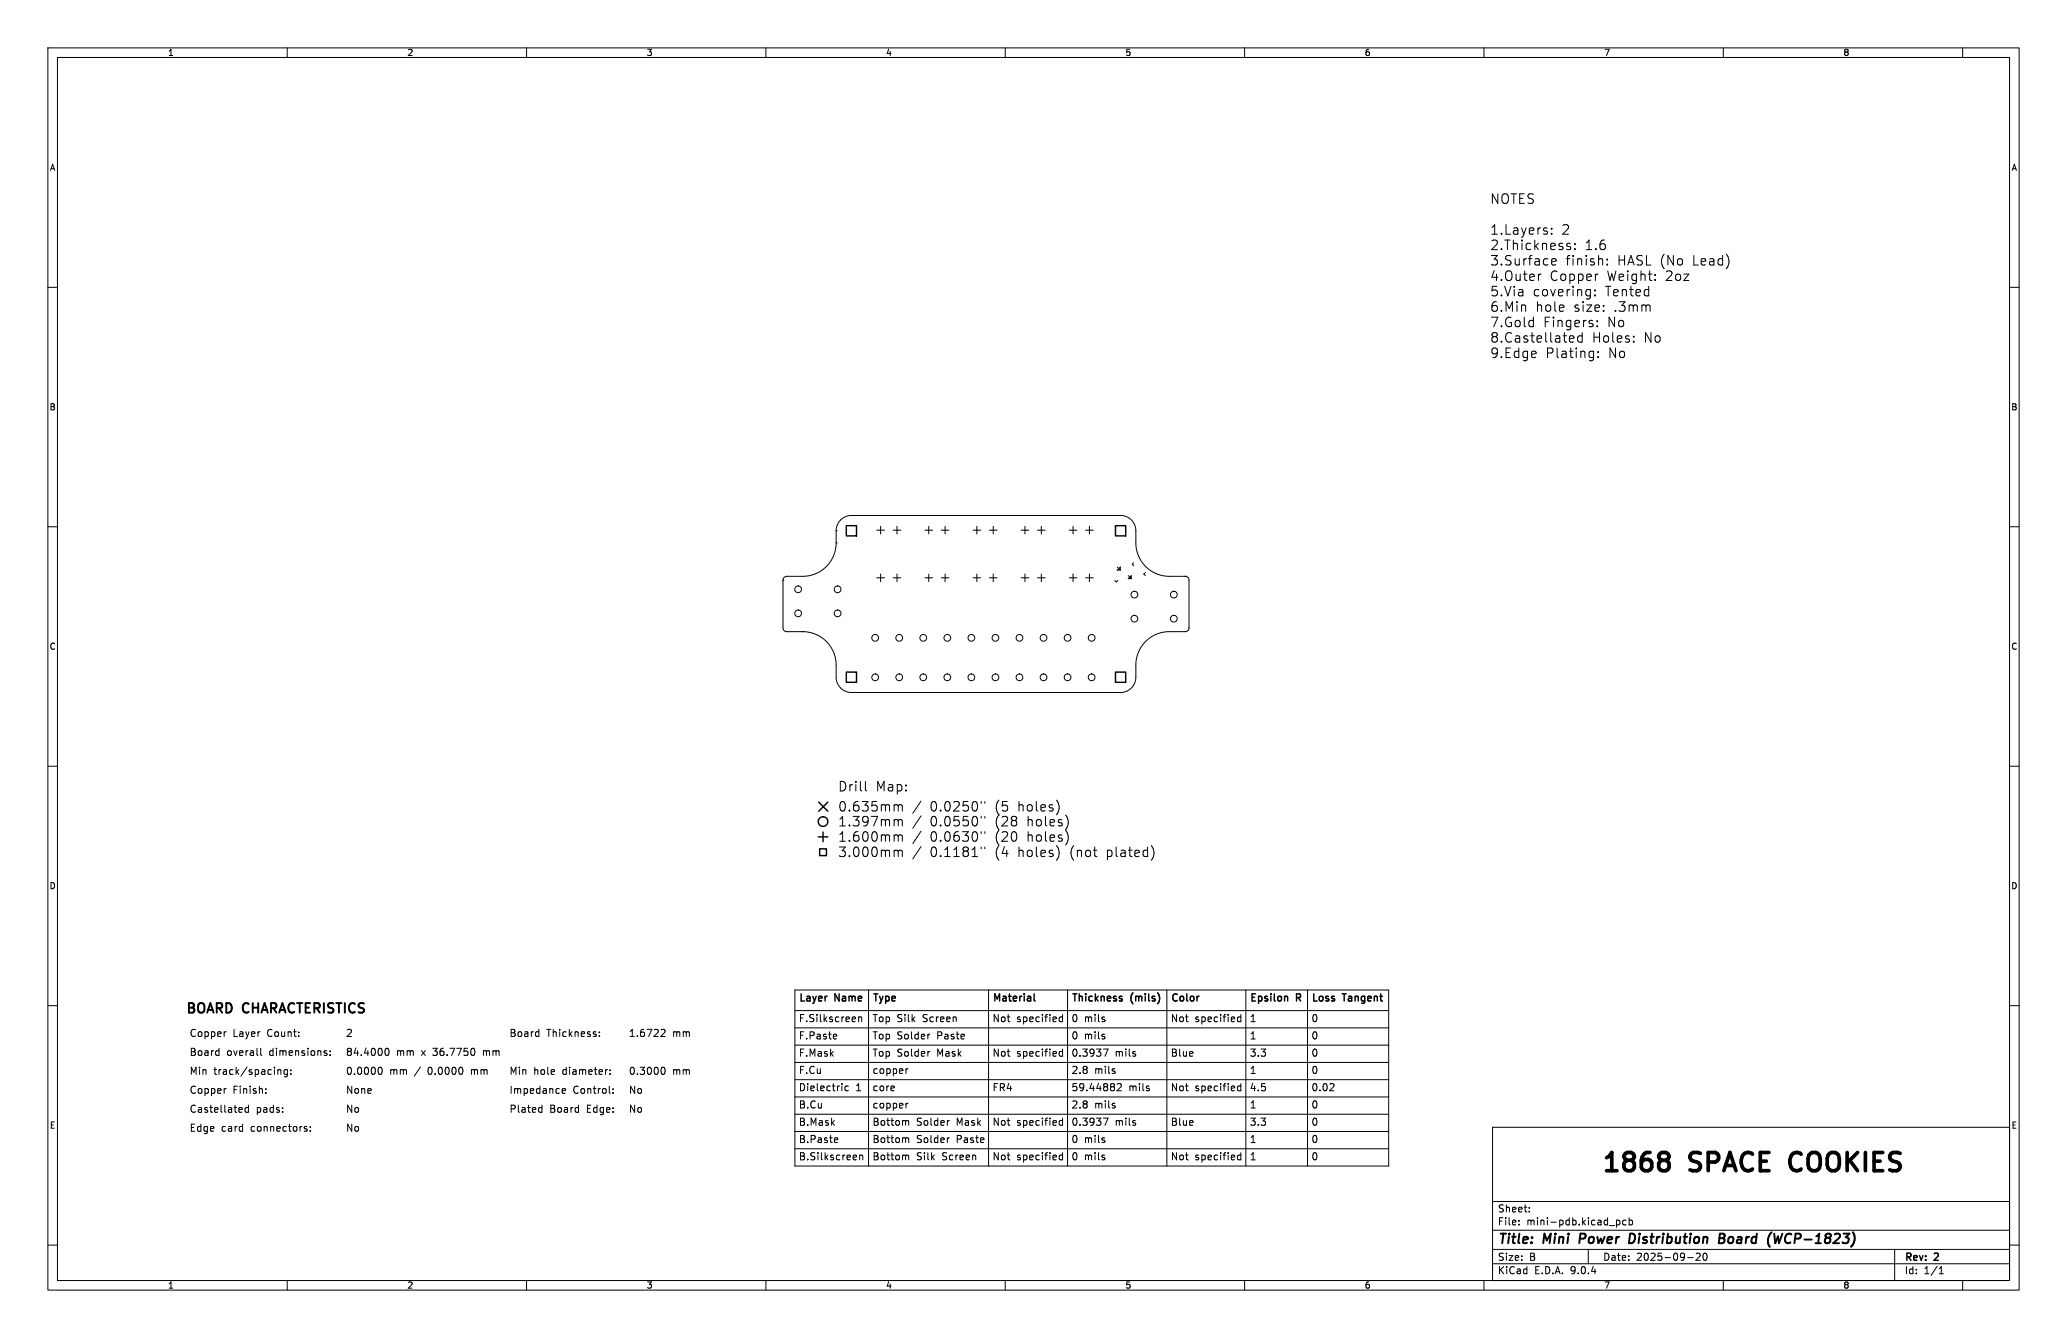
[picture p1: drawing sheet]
<svg xmlns="http://www.w3.org/2000/svg" width="432mm" height="279mm" viewBox="0 0 432 279" stroke-linecap="round" stroke-linejoin="round" font-family="sans-serif">
<defs><g id="words">
<g font-size="5.3">
<text x="334.4" y="245.8">1868</text>
<text x="353.3" y="245.8">SPACE</text>
<text x="375.7" y="245.8">COOKIES</text>
</g>
<g font-size="2.8">
<text x="311.1" y="43">NOTES</text>
<text x="311.1" y="49.4">1.Layers:</text>
<text x="311.1" y="52.6">2.Thickness:</text>
<text x="326.2" y="49.4">2</text>
<text x="331.1" y="52.6">1.6</text>
<text x="311.1" y="55.9">3.Surface</text>
<text x="311.1" y="59.1">4.Outer</text>
<text x="323.7" y="59.1">Copper</text>
<text x="327.1" y="55.9">finish:</text>
<text x="335.8" y="59.1">Weight:</text>
<text x="338" y="55.9">HASL (No</text>
<text x="348.2" y="59.1">2oz</text>
<text x="354" y="55.9">Lead)</text>
<text x="311.1" y="62.3">5.Via</text>
<text x="311.1" y="65.5">6.Min</text>
<text x="320.2" y="62.3">covering:</text>
<text x="320.8" y="65.5">hole</text>
<text x="328.9" y="65.5">size:</text>
<text x="335.5" y="62.3">Tented</text>
<text x="337.5" y="65.5">.3mm</text>
<text x="311.1" y="68.7">7.Gold</text>
<text x="311.1" y="72">8.Castellated</text>
<text x="322.4" y="68.7">Fingers:</text>
<text x="332.6" y="72">Holes:</text>
<text x="335.9" y="68.7">No</text>
<text x="343.6" y="72">No</text>
<text x="311.1" y="75.2">9.Edge</text>
<text x="322.9" y="75.2">Plating:</text>
<text x="336.1" y="75.2">No</text>
<text x="38.7" y="212.6">BOARD</text>
<text x="50.9" y="212.6">CHARACTERISTICS</text>
<text x="312.8" y="260.3">Title:</text>
<text x="322.5" y="260.3">Mini</text>
<text x="330.8" y="260.3">Power</text>
<text x="342" y="260.3">Distribution</text>
<text x="361.5" y="260.3">Board</text>
<text x="372.5" y="260.3">(WCP-1823)</text>
</g>
<g font-size="2.1">
<text x="166.8" y="209.9">Layer</text>
<text x="174.5" y="209.9">Name</text>
<text x="182.2" y="209.9">Type</text>
<text x="207.3" y="209.9">Material</text>
<text x="223.8" y="209.9">Thickness</text>
<text x="236.3" y="209.9">(mils)</text>
<text x="244.5" y="209.9">Color</text>
<text x="261" y="209.9">Epsilon</text>
<text x="270.9" y="209.9">R</text>
<text x="273.9" y="209.9">Loss</text>
<text x="280.6" y="209.9">Tangent</text>
<text x="166.8" y="213.6">F.Silkscreen</text>
<text x="182.2" y="213.6">Top Silk</text>
<text x="192.5" y="213.6">Screen</text>
<text x="207.3" y="213.6">Not</text>
<text x="212.2" y="213.6">specified</text>
<text x="223.8" y="213.6">0 mils</text>
<text x="244.5" y="213.6">Not</text>
<text x="249.4" y="213.6">specified</text>
<text x="261" y="213.6">1</text>
<text x="273.9" y="213.6">0</text>
<text x="39.5" y="220.9">Board</text>
<text x="39.5" y="217">Copper</text>
<text x="47.4" y="220.9">overall</text>
<text x="48.7" y="217">Layer</text>
<text x="56.1" y="217">Count:</text>
<text x="56.5" y="220.9">dimensions:</text>
<text x="72.1" y="220.9">84.4000</text>
<text x="72.1" y="217">2</text>
<text x="82.9" y="220.9">mm</text>
<text x="88.3" y="220.9">x</text>
<text x="91" y="220.9">36.7750</text>
<text x="101.7" y="220.9">mm</text>
<text x="106.3" y="217">Board</text>
<text x="114.2" y="217">Thickness:</text>
<text x="131.2" y="217">1.6722</text>
<text x="140.5" y="217">mm</text>
<text x="166.8" y="220.8">F.Mask</text>
<text x="166.8" y="217.2">F.Paste</text>
<text x="182.2" y="217.2">Top Solder</text>
<text x="182.2" y="220.8">Top Solder</text>
<text x="195.5" y="217.2">Paste</text>
<text x="195.5" y="220.8">Mask</text>
<text x="207.3" y="220.8">Not</text>
<text x="212.2" y="220.8">specified</text>
<text x="223.8" y="220.8">0.3937</text>
<text x="223.8" y="217.2">0 mils</text>
<text x="232.8" y="220.8">mils</text>
<text x="244.5" y="220.8">Blue</text>
<text x="261" y="217.2">1</text>
<text x="261" y="220.8">3.3</text>
<text x="273.9" y="217.2">0</text>
<text x="273.9" y="220.8">0</text>
<text x="39.5" y="224.9">Min</text>
<text x="44.7" y="224.9">track/spacing:</text>
<text x="72.1" y="224.9">0.0000</text>
<text x="81.4" y="224.9">mm</text>
<text x="86.9" y="224.9">/</text>
<text x="89.9" y="224.9">0.0000</text>
<text x="99.2" y="224.9">mm</text>
<text x="106.3" y="224.9">Min</text>
<text x="111.5" y="224.9">hole</text>
<text x="117.8" y="224.9">diameter:</text>
<text x="131.2" y="224.9">0.3000</text>
<text x="140.5" y="224.9">mm</text>
<text x="166.8" y="224.4">F.Cu</text>
<text x="182.2" y="224.4">copper</text>
<text x="223.8" y="224.4">2.8</text>
<text x="228.5" y="224.4">mils</text>
<text x="261" y="224.4">1</text>
<text x="273.9" y="224.4">0</text>
<text x="39.5" y="232.8">Castellated</text>
<text x="39.5" y="228.9">Copper</text>
<text x="48.7" y="228.9">Finish:</text>
<text x="53.6" y="232.8">pads:</text>
<text x="72.1" y="228.9">None</text>
<text x="72.1" y="232.8">No</text>
<text x="106.3" y="232.8">Plated</text>
<text x="106.3" y="228.9">Impedance</text>
<text x="114.9" y="232.8">Board</text>
<text x="119.7" y="228.9">Control:</text>
<text x="122.8" y="232.8">Edge:</text>
<text x="131.2" y="232.8">No</text>
<text x="131.2" y="228.9">No</text>
<text x="166.8" y="228">Dielectric</text>
<text x="166.8" y="231.6">B.Cu</text>
<text x="178.6" y="228">1</text>
<text x="182.2" y="231.6">copper</text>
<text x="182.2" y="228">core</text>
<text x="207.3" y="228">FR4</text>
<text x="223.8" y="231.6">2.8</text>
<text x="223.8" y="228">59.44882</text>
<text x="228.5" y="231.6">mils</text>
<text x="235.6" y="228">mils</text>
<text x="244.5" y="228">Not</text>
<text x="249.4" y="228">specified</text>
<text x="261" y="231.6">1</text>
<text x="261" y="228">4.5</text>
<text x="273.9" y="228">0.02</text>
<text x="273.9" y="231.6">0</text>
<text x="39.5" y="236.8">Edge</text>
<text x="46.3" y="236.8">card</text>
<text x="52.7" y="236.8">connectors:</text>
<text x="72.1" y="236.8">No</text>
<text x="166.8" y="238.8">B.Paste</text>
<text x="166.8" y="235.2">B.Mask</text>
<text x="182.2" y="238.8">Bottom</text>
<text x="182.2" y="235.2">Bottom</text>
<text x="191.3" y="238.8">Solder</text>
<text x="191.3" y="235.2">Solder</text>
<text x="199.5" y="238.8">Paste</text>
<text x="199.5" y="235.2">Mask</text>
<text x="207.3" y="235.2">Not</text>
<text x="212.2" y="235.2">specified</text>
<text x="223.8" y="238.8">0 mils</text>
<text x="223.8" y="235.2">0.3937</text>
<text x="232.8" y="235.2">mils</text>
<text x="244.5" y="235.2">Blue</text>
<text x="261" y="238.8">1</text>
<text x="261" y="235.2">3.3</text>
<text x="273.9" y="238.8">0</text>
<text x="273.9" y="235.2">0</text>
<text x="166.8" y="242.4">B.Silkscreen</text>
<text x="182.2" y="242.4">Bottom</text>
<text x="191.3" y="242.4">Silk</text>
<text x="196.5" y="242.4">Screen</text>
<text x="207.3" y="242.4">Not</text>
<text x="212.2" y="242.4">specified</text>
<text x="223.8" y="242.4">0 mils</text>
<text x="244.5" y="242.4">Not</text>
<text x="249.4" y="242.4">specified</text>
<text x="261" y="242.4">1</text>
<text x="273.9" y="242.4">0</text>
<text x="312.8" y="256.1">File:</text>
<text x="312.8" y="253.4">Sheet:</text>
<text x="318.9" y="256.1">mini-pdb.kicad_pcb</text>
<text x="312.8" y="263.5">Size:</text>
<text x="319.5" y="263.5">B</text>
<text x="334.8" y="263.5">Date:</text>
<text x="341.8" y="263.5">2025-09-20</text>
<text x="397.8" y="263.7">Rev:</text>
<text x="404.2" y="263.7">2</text>
<text x="312.8" y="266.3">KiCad</text>
<text x="320.5" y="266.3">E.D.A.</text>
<text x="328.1" y="266.3">9.0.4</text>
<text x="397.8" y="266.3">Id:</text>
<text x="401.9" y="266.3">1/1</text>
</g>
<g font-size="1.8">
<text x="35" y="11.9">1</text>
<text x="85" y="11.9">2</text>
<text x="135" y="11.9">3</text>
<text x="185" y="11.9">4</text>
<text x="235" y="11.9">5</text>
<text x="285" y="11.9">6</text>
<text x="335" y="11.9">7</text>
<text x="385" y="11.9">8</text>
<text x="10.3" y="35.9">A</text>
<text x="420.1" y="35.9">A</text>
<text x="10.3" y="85.9">B</text>
<text x="420.1" y="85.9">B</text>
<text x="10.3" y="135.9">C</text>
<text x="420.1" y="135.9">C</text>
<text x="10.3" y="185.9">D</text>
<text x="420.1" y="185.9">D</text>
<text x="10.3" y="235.9">E</text>
<text x="420.1" y="235.9">E</text>
<text x="35" y="269.3">1</text>
<text x="85" y="269.3">2</text>
<text x="135" y="269.3">3</text>
<text x="185" y="269.3">4</text>
<text x="235" y="269.3">5</text>
<text x="285" y="269.3">6</text>
<text x="335" y="269.3">7</text>
<text x="385" y="269.3">8</text>
</g>
</g></defs>
<g fill="none" stroke="#000" stroke-width=".21">
<path d="M10 10h411.8v259.4h-411.8zM12 12h407.8v255.4h-407.8zM60 10v2M110 10v2M160 10v2M210 10v2M260 10v2M310 10v2M360 10v2M410 10v2M321.9 57.2l-.3 .1-.2 .3M324.1 48.7v.2"/>
<path d="M324.1 47.7v.2M324.1 54.7l1-.2-.1-.4-.6-.1-.3 .3 .1 1h.8M327.4 51.4l.6 .2 .1 .1-.1 .3-.5 .1M327.4 50.9h.6M329 51.9v.2M329 50.9v.2M333.7 57.2h.2M335.8 55.2v.2M335.8 54.1v.2M10 60h2M320.1 66.9l.2 .1M320.3 66.2v2"/>
<path d="M320.3 68.1l-.2 .1M320.8 73.4l.1 .4-1 .2M328.7 71.4h-.6M328.7 70.2l.1 .4-.9 .2M329.7 70.3v1l.2 .1h.6M330.5 69.4v2M332.7 73.3l.2 .1M332.9 73.3l-.1 1.8M332.9 74.6l-.2 .1M333.2 61.6v.2M333.2 60.6v.1M333.7 68v.2"/>
<path d="M333.7 67v.2M333.9 74.5v.2M333.9 73.4v.2M341.3 71.3v.1M341.3 70.2v.2M419.8 60h2M10 110h2M174.7 113.4h.1M174.7 113.4l-.2 1.6-.6 1.6-1 1.4-1.2 1.1-1.4 .7-1.4 .4-4.7 .2-.5 .3-.1 .4M174.7 110.8l.2-1.1 .6-1.1 1-.7 1.2-.3 56.8 .1 1.5 .6 1 1.2 .3 1v3.2l.2 1.5 .8 1.7 1.1 1.5 1.5 1.1 1.7 .7 1.4 .1h3.6M174.7 110.8h.1M174.7 110.8v2.6"/>
<path d="M183.2 110.7h1.6M184 109.9v1.6M184 119.9v1.6M186.6 110.7h1.6M187.4 109.9v1.6M187.4 119.9v1.6M193.2 110.7h1.6M194 109.9v1.6M194 119.9v1.6M196.6 110.7h1.6M197.4 109.9v1.6M197.4 119.9v1.6"/>
<path d="M203.3 110.7h1.6M204.1 109.9v1.6M204.1 119.9v1.6M206.7 110.7h1.6M207.5 109.9v1.6M207.5 119.9v1.6M213.3 110.7h1.6M214.1 109.9v1.6M214.1 119.9v1.6M216.7 110.7h1.6M217.5 109.9v1.6M217.5 119.9v1.6"/>
<path d="M223.4 110.7h1.6M224.2 109.9v1.6M224.2 119.9v1.6M226.8 110.7h1.6M227.6 109.9v1.6M227.6 119.9v1.6M233.4 118.4l.6 .6M233.7 118.7l.3-.3v.6h-.6zM236.8 117.5l-.3 .3 .3 .4M239.3 119.6l-.4 .3 .4 .3M419.8 110h2M163.6 121.1h.1"/>
<path d="M163.6 121.1v10.3l.3 .3 .4 .2h3.4M167.7 131.9l1.5 .2 1.5 .5 1.3 .8 1.1 1.1 .9 1.4 .5 1.5 .2 1.2v3.1l.3 1.1 .5 .7 .7 .6 .8 .4 .9 .1M167.7 131.9h.1M183.2 120.7h1.6M186.6 120.7h1.6M193.2 120.7h1.6M196.6 120.7h1.6M203.3 120.7h1.6M206.7 120.7h1.6M213.3 120.7h1.6M216.7 120.7h1.6M223.4 120.7h1.6"/>
<path d="M226.8 120.7h1.6M232.9 121.2l.3 .3 .3-.3M235.7 120.2l.6 .6M235.7 120.8l.6-.6v.6zM247.6 120.3l.5 .3 .3 .5-.1 10.4-.6 .4h-3.8l-1.5 .3-1.6 .6-1.4 1.1-1.2 1.5-.7 1.7-.2 1.4v3.2l-.2 .9-.8 1.1-1.2 .7-1 .2h-56.2M247.6 120.3h.1M10 160h2M177.9 144.6h.1M419.8 160h2M175.4 176.9h1.2l-.7 .7 .6 .2v.9l-.3 .2h-.6l-.2-.2M175.4 171l.6-.5v2M175.4 174.2l.6-.5v2"/>
<path d="M175.4 172.5h1.2M175.4 175.7h1.2M175.5 163.2a1.01 1.01 0 0 1 1.2 1 1.01 1.01 0 0 1-1.2 1zM175.6 167.6l.5-.2a1.25 1.25 0 0 1 0 2h-.2a1.22 1.22 0 0 1-.3-1.8zM177.4 172.3v.2M177.4 169.2v.2M177.4 178.7v.2M177.4 175.5v.2M177.5 163.8v1.4M178.1 163.8l-.4 .1-.2 .3M178.2 170.5h1.2l-.6 .7 .6 .2v.9l-.3 .2h-.6l-.3-.2M178.6 177l.4-.1a1.25 1.25 0 0 1 0 2h-.2a1.21 1.21 0 0 1-.2-1.9z"/>
<path d="M178.8 163.2v.2M178.8 163.8v1.4M179.3 173.7l-.7 .1a1.57 1.57 0 0 0-.1 1.7l.2 .2 .6-.1 .1-.3v-.5l-.3-.4h-.4l-.4 .4M179.3 167.4a.83 .83 0 0 0-1 .8v.8l.2 .3 .6 .1 .3-.2v-.7l-.1-.3-.6-.1-.4 .4M179.7 163.2v1.7l.3 .3M180.1 167.4h1.3l-.7 .7 .6 .2v.9l-.3 .2h-.6l-.3-.2M180.4 177.1a.58 .58 0 0 1 .7-.1 .58 .58 0 0 1 .3 .6l-.1 .9a.49 .49 0 0 1-.5 .4 .49 .49 0 0 1-.5-.4 1.71 1.71 0 0 1 .1-1.4zM180.4 173.9a.57 .57 0 0 1 .7-.1 .57 .57 0 0 1 .3 .6l-.1 .9a.49 .49 0 0 1-.5 .4 .49 .49 0 0 1-.5-.4 1.71 1.71 0 0 1 .1-1.4zM180.8 163.2v1.7l.3 .3M181.4 171.3l-.4 .4-.6-.1-.2-.3 .1-.6 .3-.2 .6 .1 .2 .3v.7a.83 .83 0 0 1-1 .9M182 170.5h1.4l-.9 2M182.4 173.8a.59 .59 0 0 1 .6 0 .59 .59 0 0 1 .3 .6l-.1 .9a.49 .49 0 0 1-.5 .4 .49 .49 0 0 1-.5-.4l-.1-.9z"/>
<path d="M182.4 177l.4-.1a1.25 1.25 0 0 1 0 2h-.2a1.21 1.21 0 0 1-.2-1.9zM183.2 167.4h-1l-.1 .9 .3-.2 .7 .1 .2 .3-.1 .7-.3 .2h-.5l-.3-.2M183.4 165.2v-2l.6 1.4 .7-1.4v2M184.1 168.2a.5 .5 0 0 1 .9 .1M184.1 171.3l.6-.2 .3 .3M184.1 177.7l.6-.2 .3 .3M184.1 174.5l.6-.2 .3 .3M184.1 168v1.4M184.1 171.1v1.4M184.1 174.3v1.4M184.1 177.5v1.4M185 168.3l.3-.3 .4 .1 .1 1.3"/>
<path d="M185 177.8l.3-.3 .4 .1 .1 1.3M185 174.6l.3-.3 .4 .1 .1 1.3M185 171.4l.3-.3 .4 .1 .1 1.3M185 168.3v1.1M185 171.4v1.1M185 174.6v1.1M185 177.8v1.1M185.6 163.9l.6-.1 .3 .3v1l-.7 .1a.39 .39 0 0 1-.3-.4 .39 .39 0 0 1 .3-.4l.7-.1M186.8 171.3l.6-.2 .2 .3M186.8 174.5l.6-.2 .2 .3M186.8 168.2a.5 .5 0 0 1 .8 .1M186.8 177.7l.6-.2 .2 .3"/>
<path d="M186.8 168v1.4M186.8 171.1v1.4M186.8 174.3v1.4M186.8 177.5v1.4M187.4 163.9l.6-.1 .4 .4v.6l-.2 .3h-.8M187.4 163.8v2M187.6 168.3l.3-.3 .5 .1 .1 1.3M187.6 174.6l.3-.3 .5 .1 .1 1.3M187.6 177.8l.3-.3 .5 .1 .1 1.3M187.6 171.4l.3-.3 .5 .1 .1 1.3M187.6 168.3v1.1M187.6 171.4v1.1"/>
<path d="M187.6 174.6v1.1M187.6 177.8v1.1M189.3 163.9v.2M189.3 165v.2M192.4 167.3l-1.7 2.5M192.4 176.8l-1.7 2.5M192.4 170.4l-1.7 2.5M192.4 173.6l-1.7 2.5M194.7 170.7a.56 .56 0 0 1 .7-.1 .56 .56 0 0 1 .2 .6l-.1 .9a.49 .49 0 0 1-.4 .4 .49 .49 0 0 1-.5-.4l-.1-.9zM194.7 173.9a.57 .57 0 0 1 .7-.1 .57 .57 0 0 1 .2 .6l-.1 .9a.49 .49 0 0 1-.4 .4 .49 .49 0 0 1-.5-.4l-.1-.9zM194.7 177.1l.5-.2a1.25 1.25 0 0 1 0 2h-.2a1.22 1.22 0 0 1-.3-1.8zM194.7 167.6l.5-.2a1.25 1.25 0 0 1 0 2h-.2a1.22 1.22 0 0 1-.3-1.8z"/>
<path d="M196.5 172.3v.2M196.5 178.7v.2M196.5 175.5v.2M196.5 169.2v.2M197.4 177.4l.5-.5v2M197.4 178.9h1.1M197.5 167.6l.5-.2a1.25 1.25 0 0 1 0 2h-.2a1.22 1.22 0 0 1-.3-1.8zM197.6 173.8l.2-.1a1.03 1.03 0 0 1 .6 1.6 .49 .49 0 0 1-.5 .4 .49 .49 0 0 1-.5-.4v-.9zM197.6 170.6a.59 .59 0 0 1 .7 0 .59 .59 0 0 1 .2 .6l-.1 .9a.49 .49 0 0 1-.5 .4 .49 .49 0 0 1-.5-.4v-.9zM199.3 167.6l.2-.2 .7 .1a.54 .54 0 0 1 .1 .7l-1.1 1.2h1.2M199.3 177.4l.5-.5v2M199.3 178.9h1.1"/>
<path d="M200.2 173.7l-.6 .1a1.45 1.45 0 0 0-.3 1.6l.3 .3 .6-.1 .2-.3v-.5l-.4-.4h-.4l-.3 .4M200.3 170.5h-.9l-.1 .9 .2-.2 .7 .1 .2 .3-.1 .7-.3 .2h-.5l-.2-.2M201.1 173.7h1.2l-.7 .7 .6 .2v.9l-.3 .2h-.5l-.3-.2M201.5 177.7l-.3 .4v.4l.3 .4 .6-.1 .2-.3v-.4l-.4-.4M201.5 177.7a.43 .43 0 0 1-.3-.4 .43 .43 0 0 1 .3-.4h.4a.43 .43 0 0 1 .4 .4 .43 .43 0 0 1-.4 .4M201.5 177.7h.4M202.2 167.4h-.9l-.1 .9 .2-.2 .7 .1 .2 .3-.1 .7-.3 .2h-.5l-.2-.2M202.2 170.5h-.9l-.1 .9 .2-.2 .7 .1 .2 .3-.1 .7-.3 .2h-.5l-.2-.2M203.1 177.4l.5-.5v2M203.1 178.9h1.1M203.3 173.9a.58 .58 0 0 1 .7-.1 .58 .58 0 0 1 .2 .6l-.1 .9a.49 .49 0 0 1-.5 .4 .49 .49 0 0 1-.4-.4l-.1-.9zM203.3 170.7a.57 .57 0 0 1 .7-.1 .57 .57 0 0 1 .2 .6l-.1 .9a.56 .56 0 0 1-.7 .3 .56 .56 0 0 1-.3-.7z"/>
<path d="M203.3 167.6l.4-.2a1.25 1.25 0 0 1 0 2h-.2a1.22 1.22 0 0 1-.2-1.8zM205 167.4v.3M205 170.5v.4M205 173.7v.4M205 176.9v.4M205.7 167.4v.3M205.7 170.5v.4M205.7 173.7v.4M205.7 176.9v.4M208.7 173.4a2.29 2.29 0 0 0 0 3M208.7 176.6a2.29 2.29 0 0 0 0 3M208.7 167.1a2.53 2.53 0 0 0-.1 3.1 2.3 2.3 0 0 0 .1 3"/>
<path d="M209.4 173.9l.2-.2h.5l.3 .2 .1 .3-.1 .3-1.1 1.2h1.2M209.4 170.7l.2-.2h.5l.3 .2 .1 .3-.1 .3-1.1 1.2h1.2M209.8 176.8l-.4 1.4h1.2M210.3 177.5v1.4M210.4 167.4h-1v.9l.2-.2 .7 .1 .2 .3-.1 .7-.3 .2h-.5l-.2-.2M211.4 173.9a.48 .48 0 0 1 .5-.2 .48 .48 0 0 1 .4 .4 1.13 1.13 0 0 1-.4 1.6h-.2a1.22 1.22 0 0 1-.3-1.8zM211.6 171.3a.43 .43 0 0 1-.3-.4 .43 .43 0 0 1 .3-.4h.4a.43 .43 0 0 1 .4 .4 .43 .43 0 0 1-.4 .4M211.6 171.3l-.3 .4 .1 .6 .2 .2 .6-.1 .2-.3v-.4l-.4-.4M211.6 171.3h.4M212.9 168.2a.5 .5 0 0 1 .8 .1v1.1M212.9 177.7l.3-.2 .4 .1 .1 1.3M212.9 167.4v2"/>
<path d="M212.9 176.9v2M214.7 177.7a.54 .54 0 0 1 .5-.2 .54 .54 0 0 1 .4 .4v.6a.55 .55 0 0 1-.5 .4 .55 .55 0 0 1-.5-.4zM214.7 168.2a.55 .55 0 0 1 .9 .2v.6a.54 .54 0 0 1-.5 .4 .54 .54 0 0 1-.5-.4zM214.8 171.3l.3-.2 .4 .1 .1 1.3M214.8 174.5l.3-.2 .4 .1 .1 1.3M214.8 170.5v2M214.8 173.7v2M216.5 176.9v1.7l.3 .3M216.5 167.4v1.7l.3 .3M216.7 174.4h.7l.1 .3v.6a.54 .54 0 0 1-.5 .4 .54 .54 0 0 1-.5-.4v-.6zM216.7 171.2h.7l.1 .3v.6a.54 .54 0 0 1-.5 .4 .54 .54 0 0 1-.5-.4v-.6zM217.4 168.7l1-.2-.1-.4-.6-.1-.3 .3 .1 1h.8"/>
<path d="M217.4 178.2l1-.2-.1-.4-.6-.1-.3 .3 .1 1h.8M218.4 173.7v1.7l.3 .3M218.4 170.5v1.7l.3 .3M219.4 171.8l.9-.2-.1-.4-.6-.1-.2 .3v1h.8M219.4 175l.9-.2-.1-.4-.6-.1-.2 .3v1h.8M219.9 168.1l-.5-.1-.2 .3 .1 .3 .6 .2v.5h-.7M219.9 177.6l-.5-.1-.2 .3 .1 .3 .6 .2v.5h-.7M220.7 176.6a2.31 2.31 0 0 1 0 3M220.7 167.1a2.29 2.29 0 0 1 0 3M221.8 171.2l-.4-.1-.3 .3 .1 .3 .6 .2v.5h-.7M221.8 174.4l-.4-.1-.3 .3 .1 .3 .6 .2v.5h-.7M222.6 170.2a2.29 2.29 0 0 1 0 3"/>
<path d="M222.6 173.4a2.29 2.29 0 0 1 0 3M224.3 176.6a2.29 2.29 0 0 0 0 3M225.1 177.7l.3-.2 .4 .1 .1 1.3M225.1 177.5v1.4M226.9 177.7a.54 .54 0 0 1 .5-.2 .54 .54 0 0 1 .4 .4v.6a.54 .54 0 0 1-.5 .4 .54 .54 0 0 1-.5-.4zM228.4 177.5h.8M228.7 176.9v1.7l.1 .2 .4 .1M231.4 177.6l.5-.1 .4 .4v.6l-.2 .3h-.7M231.4 177.5v2M233.2 176.9v1.7l.2 .3M234.2 177.6h.8l.1 1.3M235.1 178l-.7 .1a.39 .39 0 0 0-.3 .4 .39 .39 0 0 0 .3 .4l.7-.1"/>
<path d="M235.7 177.5h.8M236 176.9v1.7l.1 .2 .4 .1M237.1 178.2l.9-.2-.1-.4-.5-.1-.3 .3 .1 1h.7M239.7 177.6l-.5-.1-.4 .4v.6l.2 .3h.7M239.7 176.9v2M240.5 176.6a2.31 2.31 0 0 1 0 3M10 210h2M45.6 219.4l.2 .1M45.8 218.9v1.5M47.3 215.4l-.3 .1M54.5 218.9v1.3l.2 .2M68.1 219.9l.2 .2-.2 .3"/>
<path d="M68.1 219.4l.2 .1M69 219.5v.1M80.6 219l.2-.1a.8 .8 0 0 1 .5 .8 .8 .8 0 0 1-.5 .7 1 1 0 0 1-.2-1.4zM99.1 219.2v.9M101 219.4v1M101.2 219.4l-.2 .1M112.4 215.4l.2 .1M112.6 214.9v1.5M112.6 216.4h-.2M125.2 216.3v.1M125.2 215.5v.2M138.2 215l.5-.1 .2 .5-.9 1h.9"/>
<path d="M166.1 206.7h124v36.8h-124zM166.1 218.2h124M166.1 214.6h124M166.1 211h124M174.6 216l.2 .3-.7 .2M174.7 216.9l-.1 .1M179.4 212.5l.2-.1h.3l.1 1M179.4 212.4v1M181.4 206.7v36.8M194.3 216l-.4 .1M194.3 219.6l-.4 .1M199.7 212.4l.1 1"/>
<path d="M201.4 216l.1 .3-.7 .2M206.5 206.7v36.8M222 212.4h-.5l-.2 .2 .1 .7h.6M222 219.6h-.5l-.2 .2 .1 .7h.6M222 211.9v1.5M222 219.1v1.5M223 206.7v36.8M230.5 219.1h1l-.7 1.5M230.6 212.9l.2 .2-.2 .3M230.6 216.5l.2 .2-.2 .3M230.6 212.4h.2M230.6 216h.2"/>
<path d="M237 219.6h.2M243.8 206.7v36.8M259.2 212.4h-.4l-.3 .2 .1 .7h.6M259.2 211.9v1.5M260.3 206.7v36.8M273.1 206.7v36.8M419.8 210h2M45.8 220.3l-.2 .1M47.3 227.3l-.3 .1M50.5 231.3l.1 .3-.7 .2M51.9 231.3h-.4l-.3 .3 .1 .6h.6M51.9 230.8v1.5"/>
<path d="M55.5 227.4v.1M55.5 228.2v.1M58.1 223.4h.5l.1 1M60 223.4h-.4l-.3 .2 .2 .7h.5M60 223.4v1.2l-.2 .3-.4-.1M60.8 224.2v.2M60.8 223.4v.2M64 235.7l.2 .2-.2 .3M64 235.2l.1 .1M64.8 236.1v.1M64.8 235.3v.1M69 220.3v.1"/>
<path d="M79.1 223l.2-.1a.8 .8 0 0 1 .6 .7 .8 .8 0 0 1-.6 .8l-.2-.2M98.5 223.4v1M98.7 223.4l-.2 .1M112.8 231.3h.4M113.2 230.8v1.5M113.2 232.2l-.4 .1M117.4 227.8l.7-.1v-.3l-.5-.1-.2 .2 .1 .7h.6M127.4 224.2v.2M127.4 223.4v.2M128.1 227.4v.1M128.1 228.2v.1M138.2 223l.2-.1a.8 .8 0 0 1 .6 .7 .8 .8 0 0 1-.6 .8l-.2-.2"/>
<path d="M166.1 225.5h124M166.1 229.1h124M166.1 236.3h124M166.1 239.9h124M166.1 232.7h124M166.1 221.9h124M174.5 237.6l.4 .1 .1 .3-.7 .1M174.9 238.5l-.4 .1M177.2 226.8h-.4l-.3 .3 .2 .6h.5M189.4 234l.4 .2v.8M189.4 237.6l.4 .2v.8M189.7 223.2l-.4 .3"/>
<path d="M189.7 230.4l-.4 .3M198.3 234l-.3 .1M198.3 237.6l-.3 .1M205.5 237.7v.3l-.7 .1M222 234.1l-.5-.1-.2 .3 .1 .6h.6M222 233.5v1.5M230.5 233.5h1l-.7 1.5M230.6 238.1l.2 .2-.2 .3M230.6 237.6l.2 .1M232.8 230.9l.2 .2-.2 .3M232.8 223.7l.2 .2-.2 .3M232.8 230.4l.1 .1"/>
<path d="M232.8 223.2h.1M233.4 226.4l.6-.1 .3 .4-1 1.1h1M237 220.1l.3 .2-.3 .3M237 234.5l.3 .2-.3 .3M237 234l.2 .1M239.9 226.8h.1M239.9 227.3l.2 .2-.2 .3M259.2 226.3v1.5M259.2 226.8h-.4l-.3 .3 .1 .6h.6M278.5 226.3l.2 .3-.1 .3-.9 .9h1M311.8 235.4h108v32h-108zM10 260h2"/>
<path d="M179.6 241.3l.2-.1 .4 .1v.9M179.6 241.2v1M189.4 241.2l.4 .2v.8M203.8 241.3v.9M222 241.3l-.5-.1-.2 .3 .1 .6h.6M222 240.7v1.5M230.6 241.7l.2 .2-.2 .3M230.6 241.2l.2 .1M259.2 240.7v1.5M259.2 241.3l-.4-.1-.3 .3 .1 .6h.6M311.8 256.9h108M311.8 250.9h108"/>
<path d="M317.3 255.6v.2M317.3 254.9v.1M319.5 252.9v.2M319.5 252.2v.1M337.7 254.8v1.5M337.7 254.9l.4-.1 .3 .3-.1 .6h-.6M339.7 254.9l-.4-.1-.3 .3 .1 .6h.6M340.3 254.9l.5-.1 .2 .3-.1 .6h-.6M340.3 254.3v1.5M419.8 260h2M60 267.4v2M110 267.4v2"/>
<path d="M160 267.4v2M210 267.4v2M260 267.4v2M310 267.4v2M311.8 263.9h108M311.8 260.9h108M331.8 260.9v3M352.5 262.6h1.2M354.3 261.8l.6-.1 .3 .4-.9 1.1h.9M355.9 261.8l.2-.1a.8 .8 0 0 1 .5 .7 .8 .8 0 0 1-.5 .8l-.2-.2-.1-.4zM360 267.4v2M395.8 260.9v6.5"/>
<path d="M405.1 266h.9M405.1 264.9l.4-.4v1.5M410 267.4v2"/>
<circle cx="166.7" cy="123.1" r=".7"/>
<circle cx="166.7" cy="128.1" r=".7"/>
<circle cx="175" cy="123.1" r=".7"/>
<circle cx="175" cy="128.1" r=".7"/>
<circle cx="182.8" cy="133.2" r=".7"/>
<circle cx="187.8" cy="133.2" r=".7"/>
<circle cx="192.9" cy="133.2" r=".7"/>
<circle cx="197.9" cy="133.2" r=".7"/>
<circle cx="202.9" cy="133.2" r=".7"/>
<circle cx="207.9" cy="133.2" r=".7"/>
<circle cx="213" cy="133.2" r=".7"/>
<circle cx="218" cy="133.2" r=".7"/>
<circle cx="223" cy="133.2" r=".7"/>
<circle cx="228" cy="133.2" r=".7"/>
<circle cx="237" cy="129.2" r=".7"/>
<circle cx="237" cy="124.2" r=".7"/>
<circle cx="245.2" cy="129.2" r=".7"/>
<circle cx="245.2" cy="124.2" r=".7"/>
<circle cx="182.8" cy="141.4" r=".7"/>
<circle cx="187.8" cy="141.4" r=".7"/>
<circle cx="192.9" cy="141.4" r=".7"/>
<circle cx="197.9" cy="141.4" r=".7"/>
<circle cx="202.9" cy="141.4" r=".7"/>
<circle cx="207.9" cy="141.4" r=".7"/>
<circle cx="213" cy="141.4" r=".7"/>
<circle cx="218" cy="141.4" r=".7"/>
<circle cx="223" cy="141.4" r=".7"/>
<circle cx="228" cy="141.4" r=".7"/>
</g>
<g fill="none" stroke="#000" stroke-width=".4">
<path d="M40.4 209.7l-.3-.2h-.6v2M41.5 209.8a.68 .68 0 0 1 1.1 0M43.3 211.5l.6-2 .7 2M46.3 209.7l-.3-.2h-.7v2M48.2 209.8l-.4-.3h-.5v2M51.9 209.7l-.1-.1a.72 .72 0 0 0-.9 .2M52.8 209.5v2M53.9 209.5v2M54.6 211.5l.7-2 .6 2M57.7 209.7l-.3-.2h-.8v2M58.3 211.5l.7-2 .7 2M61.5 209.7l-.1-.1a.72 .72 0 0 0-1 .2"/>
<path d="M62 209.5h1.2M62.6 209.5v2M64.8 209.5h-1v2M66.7 209.7l-.3-.2h-.7v2M67.7 209.5v2M69.7 209.6l-.8-.1-.3 .2M70.2 209.5h1.2M70.8 209.5v2M72 209.5v2M74.1 209.7l-.1-.1a.72 .72 0 0 0-.9 .2M76 209.6l-.7-.1-.3 .2M330.2 257.6l-.3 2"/>
<path d="M341.3 257.7l-.8-.1-.2 2h.5l.5-.3M359.2 258.6h.6M359.3 257.6h.7l.2 .2 .1 .4-.5 .4 .3 .1a.58 .58 0 0 1-.3 .9h-.7zM370.1 257.3l-.1 .1M370.6 257.6l.3 2 .5-1.4 .2 1.4 .7-2"/>
</g>
<path d="M347.2 240.7h.8a.82 .82 0 0 1 .7 .8 .82 .82 0 0 1-.7 .8M347.2 242.3h.8M348 242.3l.5 .4 .2 .3v.7l-.4 .6-.3 .2h-.8M374.3 241.2a2.64 2.64 0 0 0 0 2.7" fill="none" stroke="#000" stroke-width=".76"/>
<g fill="none" stroke="#000" stroke-width=".3">
<path d="M176.8 109.8h2.1v2.1h-2.1zM233 109.8h2.2v2.1h-2.2zM176.8 140.3h2.1v2.2h-2.1zM233 140.3h2.2v2.2h-2.2zM170.9 174.8h2M171 167.5l1.9 1.9M171.2 177.3h1.4v1.4h-1.4zM171.9 173.8v2M172.9 167.5l-1.9 1.9M167.4 207.5v1.5M172.6 208h.2M175.3 207.5v1.5l-.9-1.5v1.5"/>
<path d="M182.5 207.5h.9M183 207.5v1.5M207.8 209v-1.5l.5 1.1 .5-1.1v1.5M210.9 207.5v1.3M214 207.5v.2M215.2 208.1l.1 .9M215.3 209h-.1M215.3 208.4l-.1 .1M216 207.5v1.3l.2 .2M224.1 207.5h.9M224.5 207.5v1.5M225.5 207.5v1.5"/>
<path d="M226.8 207.5v.2M228.8 207.5v1.5M233.8 208.3l.7 .4-.3 .3h-.4M234.4 208.1l-.4-.1-.2 .2M236.7 207.3l-.3 .4M239.2 207.5v.2M240 207.5v1.3M241.8 207.3a1.74 1.74 0 0 1 .1 2.2M245.9 207.7l-.4-.2-.4 .2M247.9 207.5v1.3M250.5 208l-.3 .1M262.3 207.5h-.7v1.5"/>
<path d="M265.5 207.5v.2M266.2 207.5v1.3M268.4 208.1h.5l.1 .9M271.6 207.7l-.8-.2v1.5M274.4 207.5v1.5M280.4 207.5h.8M280.8 207.5v1.5M288.4 207.5v1.3"/>
<circle cx="171.9" cy="171.6" r="1"/>
</g>
<use href="#words"/>
</svg>
